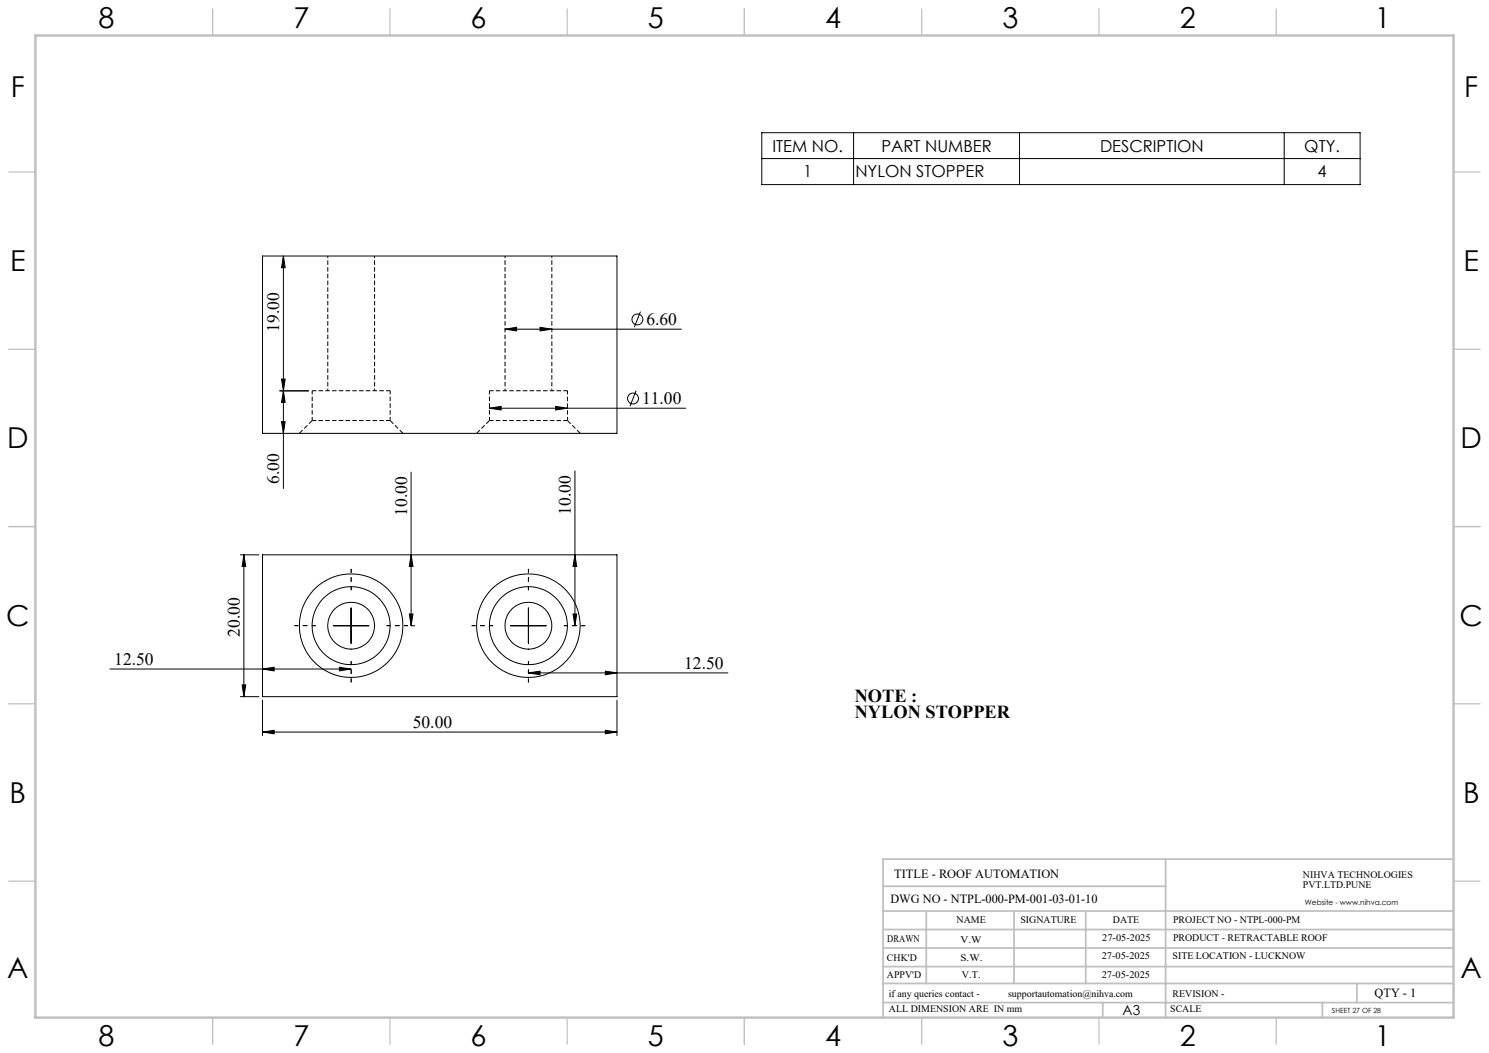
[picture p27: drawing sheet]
<svg xmlns="http://www.w3.org/2000/svg" width="420mm" height="297mm" viewBox="0 0 420 297" stroke-linecap="round" stroke-linejoin="round" font-family="sans-serif">
<defs><g id="words">
<g font-size="8.1">
<text x="27.8" y="8">8</text>
<text x="82.8" y="8">7</text>
<text x="132.8" y="8">6</text>
<text x="182.8" y="8">5</text>
<text x="232.8" y="8">4</text>
<text x="282.8" y="8">3</text>
<text x="332.8" y="8">2</text>
<text x="387.8" y="8">1</text>
<text x="3" y="27.2">F</text>
<text x="413" y="27.2">F</text>
<text x="2.8" y="76.5">E</text>
<text x="412.8" y="76.5">E</text>
<text x="2" y="126.5">D</text>
<text x="412" y="126.5">D</text>
<text x="1.7" y="176.5">C</text>
<text x="411.7" y="176.5">C</text>
<text x="2.7" y="226.5">B</text>
<text x="412.7" y="226.5">B</text>
<text x="2" y="275.7">A</text>
<text x="412" y="275.7">A</text>
<text x="27.8" y="295">8</text>
<text x="82.8" y="295">7</text>
<text x="132.8" y="295">6</text>
<text x="182.8" y="295">5</text>
<text x="232.8" y="295">4</text>
<text x="282.8" y="295">3</text>
<text x="332.8" y="295">2</text>
<text x="387.8" y="295">1</text>
</g>
<g font-size="5.2">
<text x="241.1" y="197.9">NOTE :</text>
<text x="241.1" y="202.5">NYLON STOPPER</text>
</g>
<g font-size="4.9">
<text x="78.8" y="93.6" transform="rotate(-90 78.8 93.6)">19.00</text>
<text x="182.3" y="91.6">6.60</text>
<text x="181.1" y="113.9">11.00</text>
<text x="78.8" y="136.5" transform="rotate(-90 78.8 136.5)">6.00</text>
<text x="114.8" y="145.5" transform="rotate(-90 114.8 145.5)">10.00</text>
<text x="161" y="145.1" transform="rotate(-90 161 145.1)">10.00</text>
<text x="67.7" y="179.6" transform="rotate(-90 67.7 179.6)">20.00</text>
<text x="32.2" y="187.5">12.50</text>
<text x="193" y="188.6">12.50</text>
<text x="116.4" y="205.3">50.00</text>
</g>
<g font-size="4.7">
<text x="217.9" y="42.7">ITEM NO.</text>
<text x="248.6" y="42.7">PART NUMBER</text>
<text x="310.3" y="42.7">DESCRIPTION</text>
<text x="367.9" y="42.7">QTY.</text>
<text x="226.6" y="50.1">1</text>
<text x="241.3" y="50.1">NYLON STOPPER</text>
<text x="371.7" y="50.1">4</text>
</g>
<text font-size="3.9" x="316.7" y="286.4">A3</text>
<g font-size="3.5">
<text x="252.2" y="247.6">TITLE - ROOF AUTOMATION</text>
<text x="251.2" y="254.7">DWG NO - NTPL-000-PM-001-03-01-10</text>
<text x="387.7" y="281.1">QTY - 1</text>
</g>
<g font-size="2.8">
<text x="367.5" y="247.6">NIHVA TECHNOLOGIES</text>
<text x="367.5" y="250.5">PVT.LTD.PUNE</text>
<text x="269.8" y="260.3">NAME</text>
<text x="287.8" y="260.3">SIGNATURE</text>
<text x="313.9" y="260.4">DATE</text>
<text x="330.9" y="260.4">PROJECT NO - NTPL-000-PM</text>
<text x="250.3" y="265.6">DRAWN</text>
<text x="270.9" y="266.1">V.W</text>
<text x="310.9" y="265.5">27-05-2025</text>
<text x="330.9" y="265.5">PRODUCT - RETRACTABLE ROOF</text>
<text x="250.2" y="271.1">CHK'D</text>
<text x="250.2" y="275.8">APPV'D</text>
<text x="270.9" y="271.1">S.W.</text>
<text x="271.3" y="275.8">V.T.</text>
<text x="310.8" y="270.6">27-05-2025</text>
<text x="310.8" y="275.8">27-05-2025</text>
<text x="330.7" y="270.6">SITE LOCATION - LUCKNOW</text>
<text x="250.7" y="281.1">if any queries contact -</text>
<text x="284.3" y="281.1">supportautomation@nihva.com</text>
<text x="330.7" y="281.1">REVISION -</text>
<text x="250.7" y="285.6">ALL DIMENSION ARE IN mm</text>
<text x="330.1" y="285.6">SCALE</text>
</g>
<text font-size="2.1" x="368.1" y="255.1">Website - www.nihva.com</text>
<text font-size="2" x="375.7" y="285.6">SHEET 27 OF 28</text>
</g></defs>
<g fill="none" stroke="#000" stroke-width=".28">
<path d="M214.9 37.4h168.7v14.7h-168.7zM240.8 37.4v14.7M287.6 37.4v14.7M362.2 37.4v14.7M214.9 44.7h168.7M74 72.2h100v50h-100zM79.9 72.2v65.6M79.9 72.2l.5 3.3h-1zM142.5 92.8l3.2-.5v1zM142.5 92.8h49.7M152.3 92.3l3.3 .5-3.3 .5zM180.7 87.9l-1.8 4.4"/>
<path d="M78.9 110.2h8.1M79.4 118.9h1l-.5 3.3zM79.4 106.9h1l-.5 3.3zM79.9 110.2l.5 3.3h-1zM138 115.1l3.4-.5v1zM138 115.1h55.4M156.7 114.6l3.4 .5-3.4 .5zM179.4 110.2l-1.7 4.4M116 133.2v43.3M162.2 132.8v43.7M67.8 156.5h5.2M68.8 156.5l.5 3.3h-1z"/>
<path d="M68.8 156.5v40M74 156.5h100v40h-100zM116 156.5l.5 3.3h-1zM162.2 156.5l.5 3.3h-1.1zM94.1 176.5h9.9M99 171.5v10M115.5 173.2h1l-.5 3.3zM116 176.5h1M144 176.5h10.1M149 171.5v10M161.6 173.2h1.1l-.5 3.3zM31 188.7h68"/>
<path d="M67.8 196.5h5.2M68.3 193.2h1l-.5 3.3zM74 188.7l3.3-.5v1zM74 197.5v10M95.7 188.2l3.3 .5-3.3 .5zM149 189.8l3.3-.5v1zM149 189.8h56.3M170.7 189.3l3.3 .5-3.3 .5zM174 197.5v10M74 206.5l3.3-.5v1zM74 206.5h100M170.7 206l3.3 .5-3.3 .5z"/>
<circle cx="179.8" cy="90.1" r="1.54"/>
<circle cx="178.6" cy="112.4" r="1.53"/>
<circle cx="99" cy="176.5" r="14.6"/>
<circle cx="99" cy="176.5" r="6.6"/>
<circle cx="99" cy="176.5" r="11"/>
<circle cx="149" cy="176.5" r="14.6"/>
<circle cx="149" cy="176.5" r="6.6"/>
<circle cx="149" cy="176.5" r="11"/>
</g>
<path d="M110.1 118.6h-22M110.1 110.2h-22M160.1 118.6h-22M160.1 110.2h-22" fill="none" stroke="#000" stroke-width=".28" stroke-dasharray="1.3 .6" stroke-dashoffset=".1" stroke-linecap="butt"/>
<path d="M88.1 118.6l-3.6 3.6M138.1 118.6l-3.6 3.6M113.7 122.2l-3.6-3.6M163.7 122.2l-3.6-3.6" fill="none" stroke="#000" stroke-width=".28" stroke-dasharray="1.3 .6" stroke-linecap="butt"/>
<path d="M88.1 110.2v8.4M110.1 118.6v-8.4M138.1 110.2v8.4M160.1 118.6v-8.4" fill="none" stroke="#000" stroke-width=".28" stroke-dasharray="1.3 .6" stroke-dashoffset=".2" stroke-linecap="butt"/>
<path d="M92.5 72.2v38M142.5 72.2v38M105.7 110.2v-38M155.7 110.2v-38" fill="none" stroke="#000" stroke-width=".28" stroke-dasharray="1.3 .6" stroke-dashoffset=".7" stroke-linecap="butt"/>
<path d="M89.1 176.5h-6M99.1 166.5v-6M109.1 176.5h6M139.1 176.5h-6M149.1 166.5v-6M159.1 176.5h6M99.1 186.5v6M149.1 186.5v6" fill="none" stroke="#000" stroke-width=".28" stroke-dasharray="15.2 1.3 1.3 1.3" stroke-dashoffset="14.1" stroke-linecap="butt"/>
<g fill="none" stroke="#c0c0c0" stroke-width=".35">
<path d="M60 2.5v7.5M110 2.5v7.5M160 2.5v7.5M210 2.5v7.5M260 2.5v7.5M310 2.5v7.5M360 2.5v7.5M2.5 48.5h7.5M410 48.5h7.5M2.5 98.5h7.5M410 98.5h7.5M2.5 148.5h7.5"/>
<path d="M410 148.5h7.5M2.5 198.5h7.5M410 198.5h7.5M2.5 248.5h7.5M410 248.5h7.5M60 287v7.5M110 287v7.5M160 287v7.5M210 287v7.5M260 287v7.5M310 287v7.5M360 287v7.5"/>
</g>
<g fill="none" stroke="#c0c0c0" stroke-width=".5">
<path d="M249.1 257h160.9M249.1 250h79.7M261.3 257v20.4M286 257v20.4M306.2 257v20.4M328.8 242.3v44.7M410 242.3h-160.9v44.7M249.1 272.6h160.9M249.1 267.4h160.9M249.1 262.2h160.9M249.1 277.4h160.9M382.7 277.4v5.4"/>
<path d="M249.1 282.8h160.9M311 282.8v4.2M373 282.8v4.2"/>
</g>
<path d="M10 10h400v277h-400z" fill="none" stroke="#c0c0c0" stroke-width=".7"/>
<g fill="#000">
<path d="M79.9 110.2l.5 3.3h-1zM79.4 118.9h1l-.5 3.3z"/>
<path d="M79.4 106.9h1l-.5 3.3zM79.9 72.2l.5 3.3h-1z"/>
<path d="M68.3 193.2h1l-.5 3.3zM68.8 156.5l.5 3.3h-1zM115.5 173.2h1l-.5 3.3zM116 156.5l.5 3.3h-1zM161.6 173.2h1.1l-.5 3.3zM162.2 156.5l.5 3.3h-1.1z"/>
<path d="M149 189.8l3.3-.5v1zM170.7 189.3l3.3 .5-3.3 .5zM142.5 92.8l3.2-.5v1zM152.3 92.3l3.3 .5-3.3 .5zM138 115.1l3.4-.5v1zM156.7 114.6l3.4 .5-3.4 .5z"/>
<path d="M170.7 206l3.3 .5-3.3 .5zM74 206.5l3.3-.5v1zM95.7 188.2l3.3 .5-3.3 .5zM74 188.7l3.3-.5v1z"/>
</g>
<use href="#words"/>
</svg>
